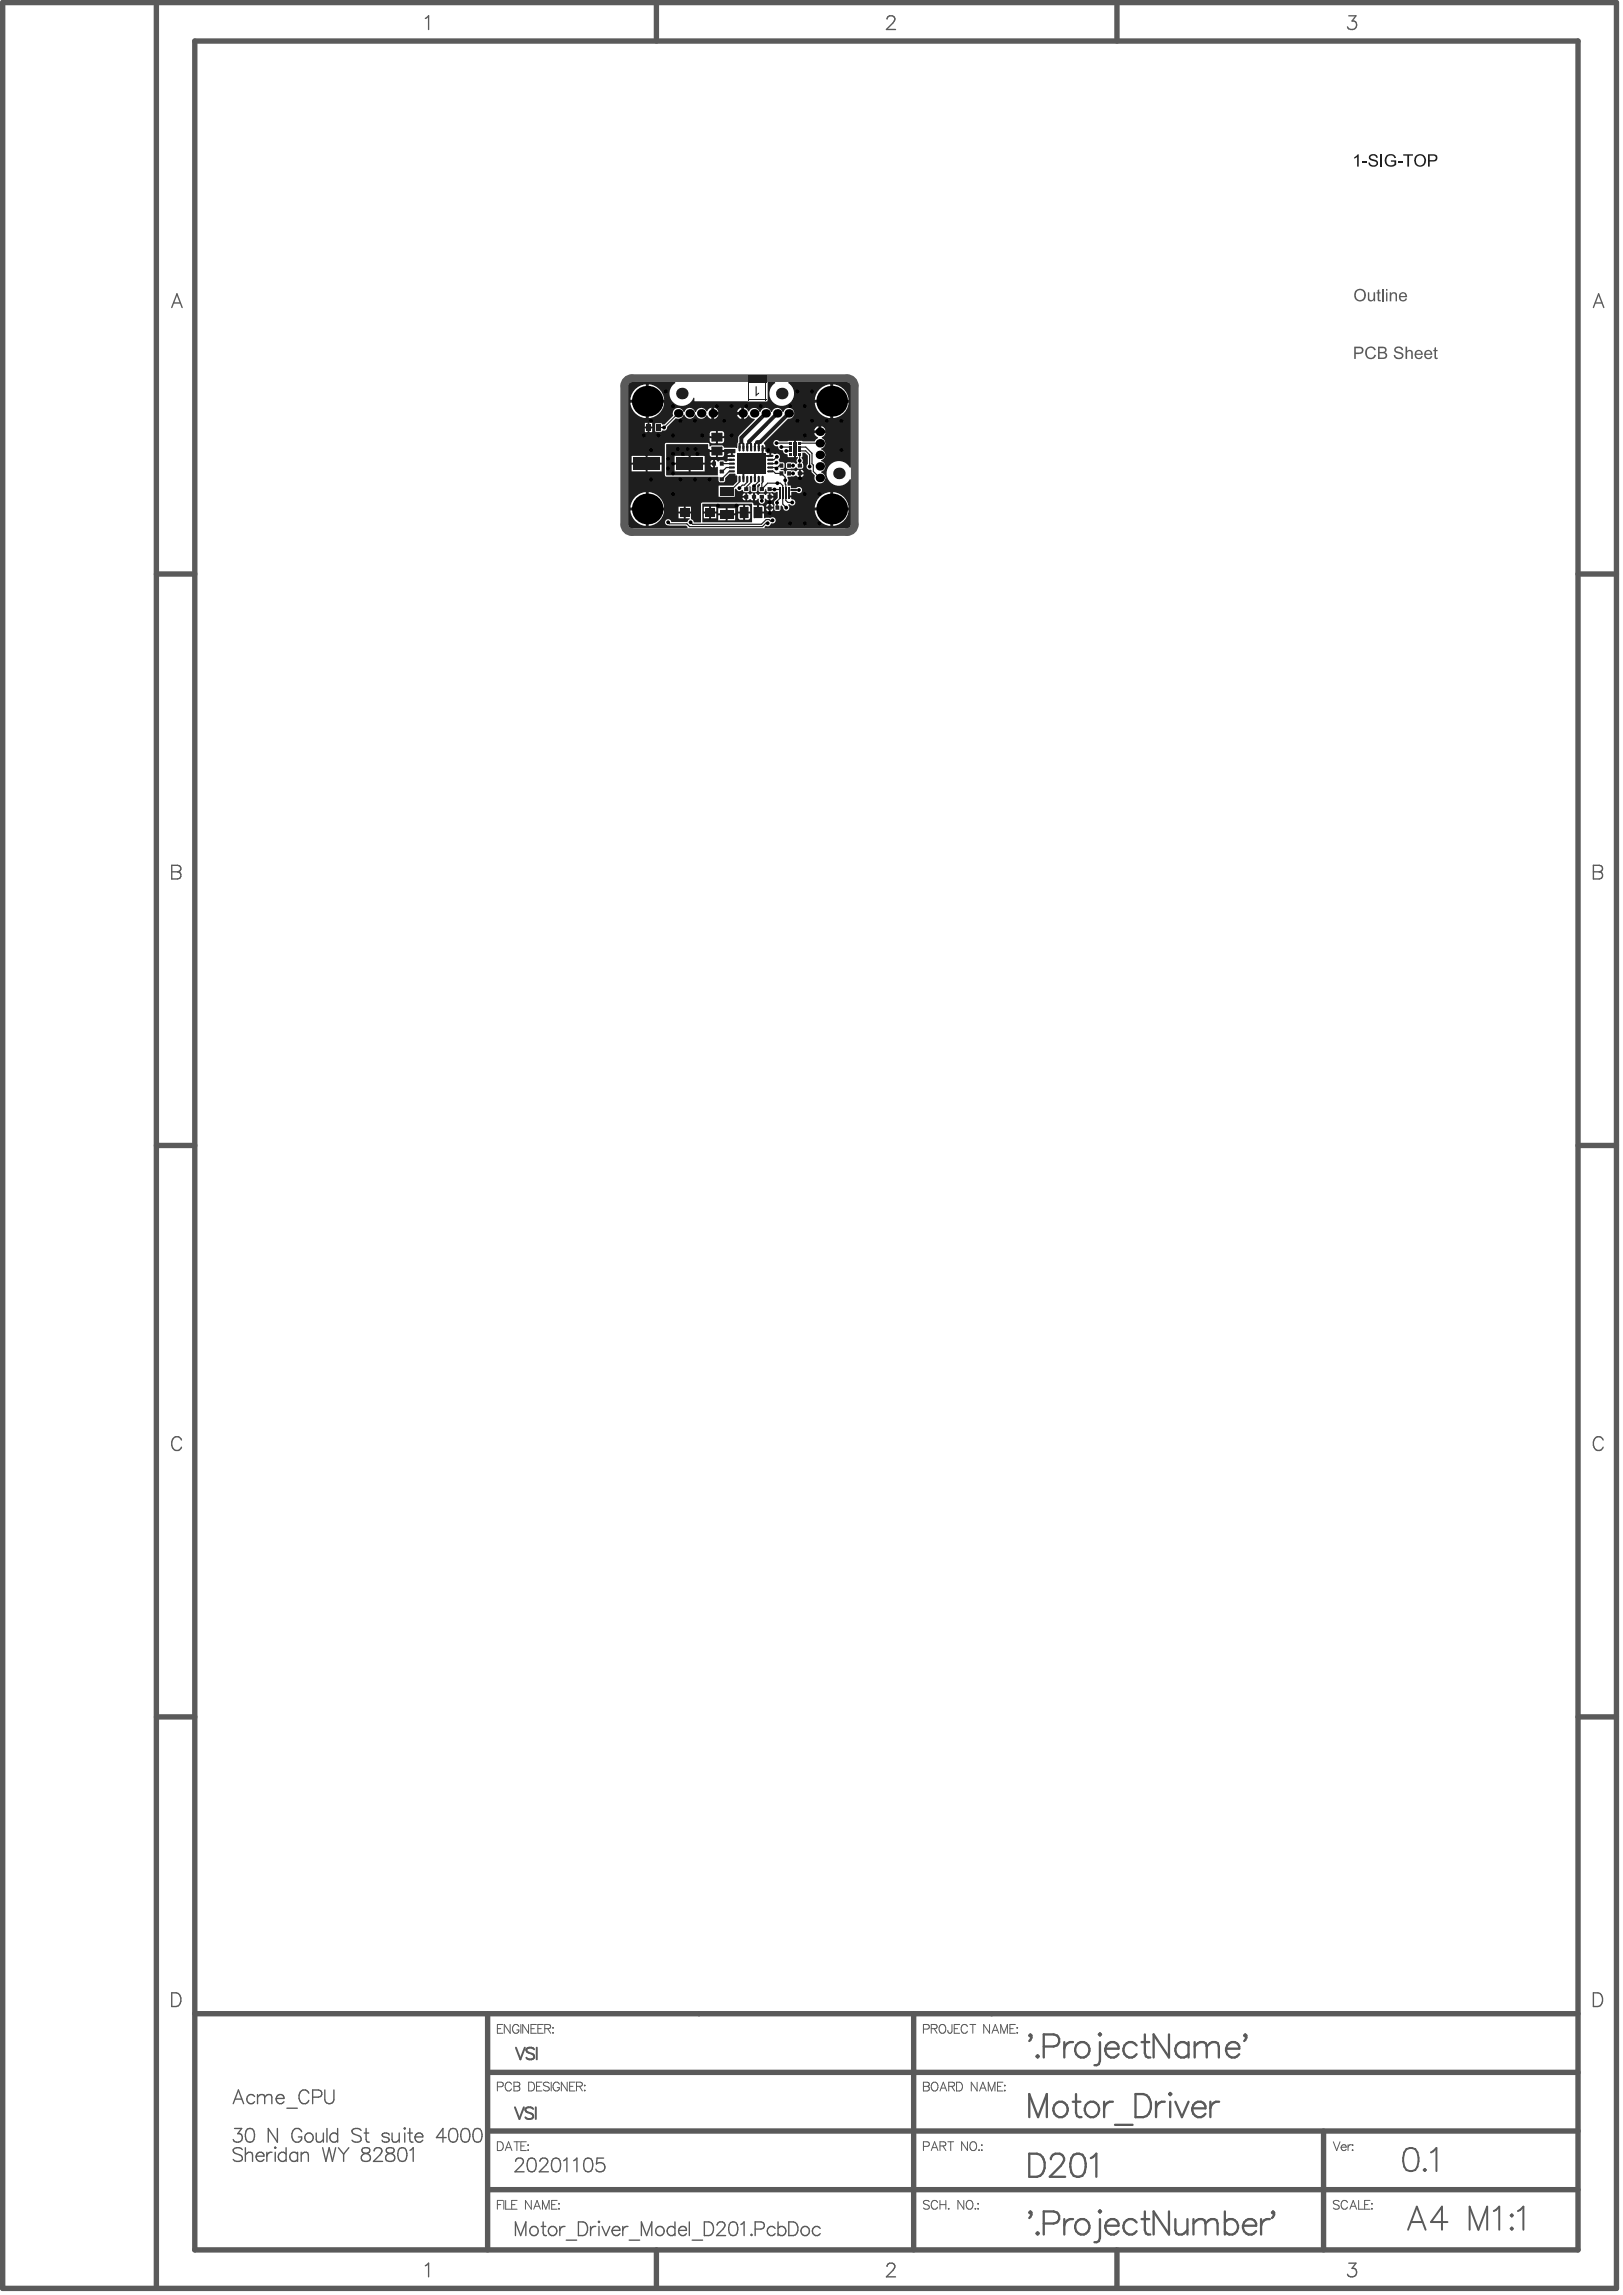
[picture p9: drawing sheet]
<svg xmlns="http://www.w3.org/2000/svg" width="351mm" height="496mm" viewBox="0 0 351 496" stroke-linecap="round" stroke-linejoin="round" font-family="sans-serif">
<path d="M135 83.4v30M136.7 81.8h46.5M184.9 83.4v30M136.7 115.1h46.5" fill="none" stroke="#5a5a5a" stroke-width="1.7"/>
<g fill="#5a5a5a">
<path d="M295.8 63.2h.3v1.2a.48 .48 0 0 0 .6 .5 .48 .48 0 0 0 .4-.6v-1.1h.3v2h-.3v-.3l-.1 .1a.67 .67 0 0 1-.8 .2 .67 .67 0 0 1-.4-.8z"/>
<path d="M298 62.8l.3-.3v.7h.3v.3h-.3v1.3l.3 .1 .1 .3h-.3a.39 .39 0 0 1-.4-.2 .39 .39 0 0 1 0-.4v-1.1h-.3v-.3h.3z"/>
<path d="M293.2 62.8l.6-.3h.6l.4 .1 .4 .4 .2 1-.5 1-.9 .2-.9-.5-.2-.4v-.7zM293.5 63l-.3 1 .2 .5 .3 .3 .3 .1 .5-.1 .4-.3 .1-.6a.94 .94 0 0 0-.4-1 .94 .94 0 0 0-1.1 .1z"/>
</g>
<path d="M299.1 62.5v2.7" fill="none" stroke="#5a5a5a" stroke-width=".34"/>
<g fill="#5a5a5a">
<path d="M300.6 63.2h.3v.3l.5-.3 .6 .2 .1 1.8h-.3l-.1-1.5a.48 .48 0 0 0-.5-.2 .48 .48 0 0 0-.3 .6v1.1h-.3z"/>
<path d="M299.8 62.5h.3v.4h-.3zM299.8 63.2h.3v2h-.3z"/>
<path d="M302.8 63.4l.5-.2 .5 .1 .4 .3 .1 .5v.2h-1.4a.54 .54 0 0 0 .4 .6 .54 .54 0 0 0 .6-.4l.4 .1-.1 .1a.95 .95 0 0 1-1.3 .3 .95 .95 0 0 1-.2-1.4zM303.1 63.6l-.2 .4h1a.53 .53 0 0 0-.2-.5 .53 .53 0 0 0-.6 .1z"/>
</g>
<path d="M136.7 81.8a1.66 1.66 0 0 0-1.7 1.6M183.2 81.8a1.66 1.66 0 0 1 1.7 1.6M135 113.4a1.66 1.66 0 0 0 1.7 1.7M184.9 113.4a1.66 1.66 0 0 1-1.7 1.7" fill="none" stroke="#5a5a5a" stroke-width="1.7"/>
<g fill="none" stroke="#5a5a5a" stroke-width="1.2">
<path d="M.6 .6h349v494.3h-349zM33.8 .6v494.3M42.1 8.9h299.2v477.7h-299.2zM142 .6v8.3M241.6 .6v8.3M33.8 124.1h8.3M341.3 124.1h8.3M33.8 247.7h8.3M341.3 247.7h8.3M33.8 371.3h8.3M341.3 371.3h8.3M42.1 435.5h299.2"/>
<path d="M105.5 435.5v51.1M197.6 435.5v51.1M105.5 448.2h235.8M105.5 473.6h235.8M105.5 460.9h235.8M286.3 460.9v25.7M142 486.6v8.3M241.6 486.6v8.3"/>
</g>
<g fill="none" stroke="#5a5a5a" stroke-width=".3">
<path d="M92 4l.7-.6v3M191.8 4.1l.3-.5 .9-.2a.72 .72 0 0 1 .4 1.1l-1.7 1.9h2M291.7 3.4h1.6l-.9 1.1a.95 .95 0 0 1 1 1.1 .95 .95 0 0 1-1.3 .8l-.4-.2-.3-.4M37.1 66.5l1.2-2.9 1.1 2.9M37.6 65.5h1.4M344.6 66.5l1.1-2.9 1.2 2.9M345 65.5h1.4M37.1 187.1l1.7 .2a.68 .68 0 0 1 0 1.1l-.4 .2a.78 .78 0 0 1 .7 .7 .78 .78 0 0 1-.7 .8h-1.3zM37.1 188.6h1.3M344.6 187.1l1.7 .2a.68 .68 0 0 1 0 1.1l-.4 .2a.78 .78 0 0 1 .7 .7 .78 .78 0 0 1-.7 .8h-1.3zM344.6 188.6h1.3M39.3 311.4a1.09 1.09 0 0 0-1.3-.7 1.09 1.09 0 0 0-.9 1.2 1.29 1.29 0 0 0 .3 1.4 1.29 1.29 0 0 0 1.4 .3l.5-.6"/>
<path d="M346.7 311.4a1.09 1.09 0 0 0-1.2-.7 1.09 1.09 0 0 0-.9 1.2 1.29 1.29 0 0 0 .3 1.4 1.29 1.29 0 0 0 1.4 .3l.4-.6M37.1 431h1a1.58 1.58 0 0 1 1.1 1.5 1.58 1.58 0 0 1-1.1 1.5h-1zM344.6 431h1a1.58 1.58 0 0 1 1 1.5 1.58 1.58 0 0 1-1 1.5h-1zM92 490l.7-.5v2.9M191.8 490.2l.3-.6 .9-.1a.72 .72 0 0 1 .4 1.1l-1.7 1.8h2M291.7 489.5h1.6l-.9 1.1a.95 .95 0 0 1 1 1.1 .95 .95 0 0 1-1.3 .7l-.4-.1-.3-.4"/>
</g>
<g fill="none" stroke="#5a5a5a" stroke-width=".22">
<path d="M107.6 438.8h.7M108.8 437.9h-1.2v1.9h1.2M110.3 437.9v1.9l-1.2-1.9v1.9M112.2 438.3a.7 .7 0 0 0-.8-.5 .7 .7 0 0 0-.5 .8v.4a.68 .68 0 0 0 .6 .8 .68 .68 0 0 0 .7-.8h-.4M112.6 437.9v1.9M114.3 437.9v1.9l-1.3-1.9v1.9M114.8 438.8h.8M116 437.9h-1.2v1.9h1.2M116.3 438.8h.8M117.5 437.9h-1.2v1.9h1.2M117.8 438.8l1.1-.1 .2-.3-.1-.4-.4-.1h-.8v1.9M118.5 438.8l.6 1"/>
<path d="M119.5 438.6h.2zM119.6 439.6v.2zM199.7 438.8h.8a.5 .5 0 0 0 .5-.5 .5 .5 0 0 0-.5-.4h-.8v1.9M201.4 438.8l1.1-.1 .2-.3-.1-.4-.4-.1h-.8v1.9M202 438.8l.7 1M203.5 437.9a.91 .91 0 0 1 1 .4 .91 .91 0 0 1-.1 1.2 .7 .7 0 0 1-.8 .2 .7 .7 0 0 1-.5-.7l.1-.7zM205.9 437.9l-.1 1.7-.3 .2-.3-.1-.2-.6M206.4 438.8h.7M207.6 437.9h-1.2v1.9h1.2M209.2 438.3a.7 .7 0 0 0-.8-.5 .7 .7 0 0 0-.5 .8v.4a.7 .7 0 0 0 .5 .8 .7 .7 0 0 0 .8-.5M209.8 437.9h1.2M210.4 437.9v1.9"/>
<path d="M214 437.9v1.9l-1.3-1.9v1.9M214.5 439.8l.8-1.9 .7 1.9M214.8 439.1h.9M216.4 439.8v-1.9l.8 1.9 .7-1.9v1.9M218.4 438.8h.7M219.6 437.9h-1.2v1.9h1.2M220 438.5v.2zM220 439.6v.2zM199.7 450.3h.8l.4 .2 .1 .4-.5 .3a.5 .5 0 0 1 .5 .5 .5 .5 0 0 1-.5 .5h-.8zM199.7 451.2h.8M201.6 450.6a.7 .7 0 0 1 .8-.2 .7 .7 0 0 1 .5 .7v.4a.72 .72 0 0 1-.8 .8 .72 .72 0 0 1-.7-.8zM203.3 452.2l.7-1.9 .7 1.9"/>
<path d="M203.6 451.6h.9M205.2 451.2h1.1l.2-.3-.1-.4-.4-.2h-.8v1.9M205.8 451.2l.7 1M206.9 450.3h.6a1.02 1.02 0 0 1 .7 1 1.02 1.02 0 0 1-.7 .9h-.6zM211.3 450.3v1.9l-1.2-1.9v1.9M211.9 452.2l.7-1.9 .7 1.9M212.1 451.6h.9M213.7 452.2v-1.9l.8 1.9 .7-1.9v1.9M215.7 451.2h.8M216.9 450.3h-1.2v1.9h1.2M217.3 451v.2zM217.3 452.1v.1z"/>
<path d="M107.6 463.2h.6a1.02 1.02 0 0 1 .7 1 1.02 1.02 0 0 1-.7 .9h-.6zM109.3 465.1l.7-1.9 .7 1.9M109.5 464.5h.9M111.2 463.2h1.2M111.8 463.2v1.9M112.6 464.1h.8M113.8 463.2h-1.2v1.9h1.2M114.1 463.9h.2zM114.1 465h.2zM201 476.2a.71 .71 0 0 0-.7-.3 .71 .71 0 0 0-.6 .5l.2 .2 .9 .4 .2 .5a.83 .83 0 0 1-1.3 0M202.8 476.4a.7 .7 0 0 0-.8-.5 .7 .7 0 0 0-.6 .7v.5a.7 .7 0 0 0 .6 .7 .7 .7 0 0 0 .8-.4M203.3 475.9v1.9"/>
<path d="M203.3 476.8h1.3M204.6 475.9v1.9M205.2 477.6v.2zM208.4 475.9v1.9l-1.2-1.9v1.9M209.3 476a.91 .91 0 0 1 1.1 .4 .91 .91 0 0 1-.2 1.1 .7 .7 0 0 1-.8 .3 .7 .7 0 0 1-.4-.7l.1-.7zM210.9 477.6v.2zM211.5 476.5v.2zM211.5 477.6v.2zM288.4 463.2l.7 1.9 .7-1.9M289.6 476.2a.71 .71 0 0 0-.7-.3 .71 .71 0 0 0-.5 .5l.1 .2 1 .4 .1 .5a.83 .83 0 0 1-1.2 0M290.1 464.4a.6 .6 0 0 0 .3 .7 .6 .6 0 0 0 .7-.3M290.3 463.9h.7l.1 .5h-1z"/>
<path d="M291.4 476.4a.7 .7 0 0 0-.8-.5 .7 .7 0 0 0-.5 .7v.5a.7 .7 0 0 0 .5 .7 .7 .7 0 0 0 .8-.4M291.5 463.9v1.2M291.9 477.8l.8-1.9 .7 1.9M292.2 477.2h.9M292.3 463.9a.61 .61 0 0 0-.8 .5M292.4 463.9h.2zM292.4 465h.2zM293.8 475.9v1.9h1.1M295.1 476.8h.8M296.3 475.9h-1.2v1.9h1.2M296.6 476.6h.2zM296.7 477.6v.2z"/>
</g>
<g fill="none" stroke="#5a5a5a" stroke-width=".5">
<path d="M237.9 439.8l.2 .2-.2 .2-.2-.2zM247.6 440v4l.2 .8 .5 .2h.5M252.8 440v5l-3.3-5v5M222.6 457.9v-5l1.9 5 1.9-5v5M222.8 440.5l-.2-.3 .2-.2a.92 .92 0 0 1-.2 1.4M224.4 444.5l.2 .3-.2 .2-.2-.2zM225.7 442.6h2.2a1.31 1.31 0 0 0 1.2-1.3 1.31 1.31 0 0 0-1.2-1.3h-2.2v5M230.2 441.7v3.3M232 454.6h1.7M232.1 441.7a1.6 1.6 0 0 0-1.9 1.4M232.7 452.9v4l.3 .8 .4 .2h.5M233.2 441.9a1.67 1.67 0 0 1 2.4 .9 1.67 1.67 0 0 1-1.2 2.2 1.69 1.69 0 0 1-1.8-1.1 1.69 1.69 0 0 1 .6-2z"/>
<path d="M235.3 454.8a1.67 1.67 0 0 1 2.4 .9 1.67 1.67 0 0 1-1.2 2.2 1.69 1.69 0 0 1-1.8-1.1 1.69 1.69 0 0 1 .6-2zM237.9 441.7v4l-.2 .7-.5 .3h-.5M238.8 454.6v3.3M239.1 443.1a1.57 1.57 0 0 0 .9 1.8 1.57 1.57 0 0 0 1.9-.6M239.8 441.9a1.32 1.32 0 0 1 1.4-.1 1.32 1.32 0 0 1 .7 1.3h-2.8l.2-.7zM240.7 454.6a1.6 1.6 0 0 0-1.9 1.4M241.1 459.6h3.8M245.6 452.9h1.6a2.37 2.37 0 0 1 1.7 3.1 2.09 2.09 0 0 1-1.7 1.9h-1.6zM245.8 442.4a1.65 1.65 0 0 0-2.8 .4 1.65 1.65 0 0 0 1.9 2.2l.9-.7M246.9 441.7h1.7M250 454.6v3.3M251.9 454.6a1.6 1.6 0 0 0-1.9 1.4"/>
<path d="M253.1 452.7l.2 .2-.2 .2-.3-.2zM253.1 454.6v3.3M254.2 454.6l1.4 3.3 1.4-3.3M257 442.4a1.65 1.65 0 0 0-2.8 .4 1.65 1.65 0 0 0 1.9 2.2l.9-.7M257 441.7v3.3M257.9 456a1.57 1.57 0 0 0 .9 1.8 1.57 1.57 0 0 0 1.9-.6M258.4 442.6l.7-.7 .5-.2h.7l.5 .2 .2 .7M258.4 441.7v3.3M258.6 454.8a1.32 1.32 0 0 1 1.4-.1 1.32 1.32 0 0 1 .7 1.3h-2.8l.2-.7zM261 442.6l.7-.7 .5-.2h.7l.5 .2 .2 .7v2.4M261 442.6v2.4M261.8 454.6v3.3"/>
<path d="M263.7 454.6a1.6 1.6 0 0 0-1.9 1.4M265.2 443.1a1.57 1.57 0 0 0 .9 1.8 1.57 1.57 0 0 0 1.9-.6M265.9 441.9a1.32 1.32 0 0 1 1.4-.1 1.32 1.32 0 0 1 .7 1.3h-2.8l.2-.7zM269.3 440.5l-.2-.3 .2-.2a.92 .92 0 0 1-.2 1.4M222.6 465.8h1.7a2.37 2.37 0 0 1 1.6 3.1 2.09 2.09 0 0 1-1.6 1.9h-1.7zM227.3 467a1.24 1.24 0 0 1 .9-1.2h1a1.22 1.22 0 0 1 .7 1.9l-.5 .7-2.4 2.4h3.4M232.2 466a1.62 1.62 0 0 1 2.4 .8 4.1 4.1 0 0 1-.5 3.8 1.62 1.62 0 0 1-2.4-.8 4.1 4.1 0 0 1 .5-3.8zM235.9 466.8l.5-.3 .7-.7v5"/>
<circle cx="229.4" cy="456.2" r="1.65"/>
</g>
<g fill="#5a5a5a">
<path d="M295.8 75.1l.6-.2 .7 .2 .5 .6-.4 .1a.86 .86 0 0 0-1.2-.5 .86 .86 0 0 0-.4 1.2 .81 .81 0 0 0 .7 .9 .81 .81 0 0 0 .9-.7l.4 .1-.6 .8-.7 .1-.7-.3-.3-.5-.1-.9 .3-.6z"/>
<path d="M301.7 75.2l.6-.3 .5 .1a.81 .81 0 0 1 .7 .7h-.4a.59 .59 0 0 0-.7-.5 .59 .59 0 0 0-.5 .7l1.1 .3a.81 .81 0 0 1 .4 1.1 .81 .81 0 0 1-1.1 .4l-.6-.2-.3-.7 .3-.1 .2 .4 .3 .2h.6a.46 .46 0 0 0 .4-.5 .46 .46 0 0 0-.6-.3l-.7-.3a.64 .64 0 0 1-.2-1z"/>
<path d="M304 75h.3v.9l.2-.2h.5a.59 .59 0 0 1 .5 .7v1.2h-.3v-1.2a.46 .46 0 0 0-.5-.4 .46 .46 0 0 0-.4 .6v1h-.3z"/>
<path d="M310.2 75.2l.4-.1v.6h.3v.2h-.3v1.4h.3l.1 .3-.4 .1-.3-.2-.1-1.6h-.2v-.2h.2z"/>
<path d="M292.9 75l1.6 .1a.82 .82 0 0 1 .3 1 .82 .82 0 0 1-.9 .5h-.7v1h-.3zM293.2 75.3v.9h.7a.49 .49 0 0 0 .6-.4 .49 .49 0 0 0-.6-.5z"/>
<path d="M298 75h1a.68 .68 0 0 1 .8 .4 .68 .68 0 0 1-.3 .8h.1a.74 .74 0 0 1 .4 1 .74 .74 0 0 1-1 .4h-1zM298.4 75.3v.8h.7a.41 .41 0 0 0 .4-.6 .41 .41 0 0 0-.6-.2zM298.4 76.4v.9h1l.2-.3a.49 .49 0 0 0-.6-.6z"/>
<path d="M306.3 75.8l.5-.2 .5 .2 .3 .4 .1 .5h-1.4a.56 .56 0 0 0 .4 .7 .56 .56 0 0 0 .7-.4l.3 .1a.94 .94 0 0 1-1.4 .4 .94 .94 0 0 1-.2-1.3zM306.6 76l-.3 .5h1.1a.54 .54 0 0 0-.8-.5z"/>
<path d="M308.4 75.8l.5-.2 .4 .2 .4 .4 .1 .5h-1.5a.56 .56 0 0 0 .5 .7 .56 .56 0 0 0 .6-.4l.3 .1a.94 .94 0 0 1-1.3 .4 .94 .94 0 0 1-.3-1.3zM308.6 76l-.2 .5h1a.54 .54 0 0 0-.8-.5z"/>
</g>
<g fill="none" stroke="#5a5a5a" stroke-width=".22">
<path d="M107.6 451.3h.8a.5 .5 0 0 0 .5-.5 .5 .5 0 0 0-.5-.5h-.8v1.9M110.6 450.8a.7 .7 0 0 0-.8-.5 .7 .7 0 0 0-.5 .7v.5a.7 .7 0 0 0 .5 .7 .7 .7 0 0 0 .8-.4M111.2 450.3h.8l.3 .2v.5l-.3 .2a.5 .5 0 0 1 .4 .5 .5 .5 0 0 1-.4 .5h-.8zM111.2 451.2h.8M114.3 450.3h.7a1.02 1.02 0 0 1 .6 1 1.02 1.02 0 0 1-.6 .9h-.7zM116 451.2h.8M117.2 450.3h-1.2v1.9h1.2M118.8 450.6a.71 .71 0 0 0-.7-.3 .71 .71 0 0 0-.6 .5l.2 .2 .9 .4 .2 .6a.83 .83 0 0 1-1.3 0M119.2 450.3v1.9M121 450.8a.7 .7 0 0 0-.8-.5 .7 .7 0 0 0-.6 .7v.5a.68 .68 0 0 0 .7 .7 .68 .68 0 0 0 .7-.7h-.5M122.7 450.3v1.9l-1.3-1.9v1.9M123.2 451.2h.7"/>
<path d="M124.4 450.3h-1.2v1.9h1.2M124.7 451.2l1.1-.1 .2-.2-.1-.4-.4-.2h-.8v1.9M125.3 451.2l.7 1M126.5 451v.1zM126.5 452v.2zM107.6 476.8h.7M108.8 475.9h-1.2v1.9M109 475.9v1.9M109.4 475.9v1.9h1.1M110.7 476.8h.7M111.8 475.9h-1.1v1.9h1.1M114.9 475.9v1.9l-1.3-1.9v1.9"/>
<path d="M115.4 477.8l.8-1.9 .7 1.9M115.7 477.2h.9M117.3 477.8v-1.9l.7 1.9 .8-1.9v1.9M119.3 476.8h.7M120.5 475.9h-1.2v1.9h1.2M120.9 476.5v.2zM120.9 477.6v.2zM199.7 464.2h.8a.5 .5 0 0 0 .5-.5 .5 .5 0 0 0-.5-.5h-.8v1.9M201.4 465.1l.7-1.9 .8 1.9M201.7 464.5h.9M203.3 464.1l1.1-.1 .2-.2-.1-.4-.4-.2h-.8v1.9M203.9 464.1l.7 1"/>
<path d="M205 463.2h1.3M205.6 463.2v1.9M209.2 463.2v1.9l-1.2-1.9v1.9M210.1 463.3a.91 .91 0 0 1 1.1 .4 .91 .91 0 0 1-.2 1.1 .7 .7 0 0 1-.8 .3 .7 .7 0 0 1-.4-.7v-.5zM211.7 464.9v.2zM212.3 463.9v.1zM212.3 464.9v.2z"/>
</g>
<g fill="none" stroke="#5a5a5a" stroke-width=".3">
<path d="M50.4 455l1.2-3 1.1 3M50.9 454h1.4M55.1 453.4a.94 .94 0 0 0-1.4-.1 .94 .94 0 0 0 0 1.4 .94 .94 0 0 0 1.4-.1M55.7 453.6l.7-.6 .7 .1 .1 .5M55.7 453v2M57.2 453.6l.8-.6 .7 .1 .1 .5v1.4M57.2 453.6v1.4M59.7 453.9a.93 .93 0 0 0 .6 1 .93 .93 0 0 0 1.1-.3M60.1 453.1a.78 .78 0 0 1 .9 0 .78 .78 0 0 1 .4 .8h-1.7zM62 456h2.3M66.8 452.7a1.09 1.09 0 0 0-1.3-.7 1.09 1.09 0 0 0-.8 1.1 1.29 1.29 0 0 0 .3 1.5 1.29 1.29 0 0 0 1.4 .2l.4-.5M67.6 453.6h1.3a.78 .78 0 0 0 .7-.8 .78 .78 0 0 0-.7-.8h-1.3v3"/>
<path d="M70.2 452v2.1a.99 .99 0 0 0 1 .9 .99 .99 0 0 0 1-.9v-2.1M50.7 460.3h1.6l-.9 1.2a.95 .95 0 0 1 1 1.1 .95 .95 0 0 1-1.3 .7l-.4-.1-.3-.5M52.4 464.9a1.3 1.3 0 0 0-2 0 .75 .75 0 0 0 .6 .9l.8 .3a.72 .72 0 0 1 .6 .5 .72 .72 0 0 1-.3 .7 1.36 1.36 0 0 1-1.7-.3M53.1 464.5v3M53.1 466.1l.7-.6 .7 .1 .1 1.9M53.5 460.5a.96 .96 0 0 1 1.4 .4 2.45 2.45 0 0 1-.3 2.3 .96 .96 0 0 1-1.4-.5 2.45 2.45 0 0 1 .3-2.2zM55.4 466.3a.93 .93 0 0 0 .5 1.1 .93 .93 0 0 0 1.2-.4M55.8 465.6a.78 .78 0 0 1 .9 0 .78 .78 0 0 1 .4 .7h-1.7zM57.7 465.5v2M58.8 465.5a.95 .95 0 0 0-1.1 .8M59.5 464.4l.2 .1-.2 .1-.1-.1zM59.5 465.5v2"/>
<path d="M60 460.3v3l-2-3v3M61.9 465.9a.94 .94 0 0 0-1.4-.1 .94 .94 0 0 0 0 1.4 .94 .94 0 0 0 1.4-.2M61.9 464.5v3M64.4 465.9a.94 .94 0 0 0-1.4-.1 .94 .94 0 0 0 0 1.4 .94 .94 0 0 0 1.4-.2M64.4 465.5v2M65.1 466.1l.7-.6 .7 .1 .2 1.9M65.1 465.5v2M65.2 461a1.09 1.09 0 0 0-1.2-.7 1.09 1.09 0 0 0-.9 1.2 1.29 1.29 0 0 0 .3 1.4 1.29 1.29 0 0 0 1.4 .3l.4-.6v-.4h-.7M68.4 461.3l.1 1.9 .7 .1 .7-.6M69.8 464.5l.7 3 .7-3 .7 3 .7-3M69.9 461.3v2M70.7 460.3v3"/>
<path d="M73 461.8a.94 .94 0 0 0-1.4-.2 .94 .94 0 0 0 0 1.4 .94 .94 0 0 0 1.4-.1M73 460.3v3M73.2 464.5l1.1 1.4M74.3 465.9v1.6M75.4 464.5l-1.1 1.4M78.1 460.8a1.3 1.3 0 0 0-2 0 .76 .76 0 0 0 .6 .8l.8 .3a.72 .72 0 0 1 .6 .5 .72 .72 0 0 1-.3 .8 1.36 1.36 0 0 1-1.7-.3M78.4 464.6a.6 .6 0 0 0 .3 1 1.22 1.22 0 0 1 1.4 1.3 1.03 1.03 0 0 1-1.1 .6 1.03 1.03 0 0 1-.9-1 1.36 1.36 0 0 1 1.4-.9 .6 .6 0 0 0 .3-1l-.4-.1zM78.8 461.3h.9M79.2 460.3v2.4l.1 .5 .6 .1M80.9 465.2l.3-.6 .8-.1a.72 .72 0 0 1 .5 1.1l-1.7 1.9h1.9M83.7 464.6a.6 .6 0 0 0 .3 1 1.22 1.22 0 0 1 1.4 1.3 1.03 1.03 0 0 1-1.2 .6 1.03 1.03 0 0 1-.8-1 1.36 1.36 0 0 1 1.4-.9 .6 .6 0 0 0 .3-1l-.4-.1zM84.2 461.8a.89 .89 0 0 0-1.6 0l.5 .4 .9 .3 .2 .4a.89 .89 0 0 1-1.6 0"/>
<path d="M84.8 461.3l.1 1.9 .7 .1 .7-.6M86.3 461.3v2M86.5 464.6a.96 .96 0 0 1 1.4 .5 2.45 2.45 0 0 1-.3 2.2 .96 .96 0 0 1-1.4-.4 2.45 2.45 0 0 1 .3-2.3zM87.5 460.2l.2 .1-.2 .2-.1-.2zM87.5 461.3v2M88.2 461.3h1M88.6 460.3v2.4l.2 .5 .5 .1M88.7 465.1l.7-.6v3M89.7 462.2a.93 .93 0 0 0 .6 1 .93 .93 0 0 0 1.1-.3M90.2 461.5a.78 .78 0 0 1 .8-.1 .78 .78 0 0 1 .4 .8h-1.7zM96.5 462.3h-2.1l1.4-2v3M97.4 460.5a.96 .96 0 0 1 1.4 .4 2.45 2.45 0 0 1-.2 2.3 .96 .96 0 0 1-1.4-.5 2.45 2.45 0 0 1 .2-2.2z"/>
<path d="M100.1 460.5a.96 .96 0 0 1 1.4 .4 2.45 2.45 0 0 1-.3 2.3 .96 .96 0 0 1-1.4-.5 2.45 2.45 0 0 1 .3-2.2zM102.7 460.5a.96 .96 0 0 1 1.4 .4 2.45 2.45 0 0 1-.3 2.3 .96 .96 0 0 1-1.4-.5 2.45 2.45 0 0 1 .3-2.2zM111.5 467.5l.3-.6 .8-.1a.72 .72 0 0 1 .5 1.1l-1.7 1.8h1.9M114.4 466.9a.96 .96 0 0 1 1.4 .4 2.45 2.45 0 0 1-.2 2.3 .96 .96 0 0 1-1.5-.5 2.45 2.45 0 0 1 .3-2.2zM116.8 467.5l.3-.6 .8-.1a.72 .72 0 0 1 .4 1.1l-1.7 1.8h2M119.7 466.9a.96 .96 0 0 1 1.4 .4 2.45 2.45 0 0 1-.3 2.3 .96 .96 0 0 1-1.4-.5 2.45 2.45 0 0 1 .3-2.2zM121.9 467.3l.7-.5v2.9M124.1 467.3l.7-.5v2.9M126.7 466.9a.96 .96 0 0 1 1.4 .4 2.45 2.45 0 0 1-.3 2.3 .96 .96 0 0 1-1.4-.5 2.45 2.45 0 0 1 .3-2.2zM130.5 466.8h-1.4l-.1 1.2a1.04 1.04 0 0 1 1.6 0 1.04 1.04 0 0 1-.2 1.6 1.04 1.04 0 0 1-1.5-.5M111.5 483.5v-3l1.1 3 1.1-3v3M117 481.5h1"/>
<path d="M117.5 480.5v2.4l.1 .5 .6 .1M121.1 481.5v2M122.2 481.5a.95 .95 0 0 0-1.1 .9M122.5 484.5h2.2M125.1 480.5h1a1.58 1.58 0 0 1 1 1.5 1.58 1.58 0 0 1-1 1.5h-1zM127.7 481.5v2M128.9 481.5a.95 .95 0 0 0-1.2 .9M129.5 480.4l.2 .1-.2 .2-.1-.2zM129.5 481.5v2M130.2 481.5l.8 2 .9-2M132.4 482.4a.93 .93 0 0 0 .5 1 .93 .93 0 0 0 1.2-.3M132.8 481.7a.78 .78 0 0 1 .9-.1 .78 .78 0 0 1 .4 .8h-1.7z"/>
<path d="M134.7 481.5v2M135.8 481.5a.95 .95 0 0 0-1.1 .9M136.1 484.5h2.2M138.7 483.5v-3l1.1 3 1.2-3v3M146 482a.94 .94 0 0 0-1.4-.2 .94 .94 0 0 0 0 1.4 .94 .94 0 0 0 1.4-.1M146 480.5v3M146.8 482.4a.93 .93 0 0 0 .5 1 .93 .93 0 0 0 1.2-.3M147.2 481.7a.78 .78 0 0 1 .9-.1 .78 .78 0 0 1 .4 .8h-1.7zM149.1 480.5v3M149.7 484.5h2.3M152.3 480.5h1a1.58 1.58 0 0 1 1 1.5 1.58 1.58 0 0 1-1 1.5h-1zM155.1 481.3l.3-.6 .8-.2a.72 .72 0 0 1 .5 1.2l-1.7 1.8h1.9"/>
<path d="M158 480.7a.96 .96 0 0 1 1.4 .4 2.45 2.45 0 0 1-.3 2.3 .96 .96 0 0 1-1.4-.5 2.45 2.45 0 0 1 .3-2.2zM160.2 481.1l.7-.6v3M162.5 483.2l.2 .2-.2 .1-.1-.1zM163.3 482.1h1.3a.78 .78 0 0 0 .7-.8 .78 .78 0 0 0-.7-.8h-1.3v3M167.6 482a.94 .94 0 0 0-1.3-.2 .94 .94 0 0 0 0 1.4 .94 .94 0 0 0 1.3-.1M168.3 482a.94 .94 0 0 1 1.4-.2 .94 .94 0 0 1 0 1.4 .94 .94 0 0 1-1.4-.1M168.3 480.5v3M170.6 480.5h1a1.58 1.58 0 0 1 1 1.5 1.58 1.58 0 0 1-1 1.5h-1zM177.4 482a.94 .94 0 0 0-1.4-.2 .94 .94 0 0 0 0 1.4 .94 .94 0 0 0 1.4-.1"/>
<circle cx="66.8" cy="462.3" r=".98"/>
<circle cx="115.5" cy="482.5" r=".98"/>
<circle cx="119.5" cy="482.5" r=".98"/>
<circle cx="142.7" cy="482.5" r=".98"/>
<circle cx="174.1" cy="482.5" r=".98"/>
</g>
<g fill="none" stroke="#5a5a5a" stroke-width=".42">
<path d="M111.4 455.8l.9 2.5 1-2.5M111.6 442.9l.9 2.5 1-2.5M115.3 456.1a.95 .95 0 0 0-.9-.4 .95 .95 0 0 0-.8 .7l.3 .3 .9 .4a.62 .62 0 0 1 .5 .5 .62 .62 0 0 1-.2 .6 1.16 1.16 0 0 1-1.5-.3M115.5 443.2a.95 .95 0 0 0-.9-.4 .95 .95 0 0 0-.8 .7l.3 .3 .9 .4a.62 .62 0 0 1 .5 .5 .62 .62 0 0 1-.2 .6 1.16 1.16 0 0 1-1.5-.3M115.9 455.8v2.5M116.1 442.9v2.5M304.2 464.8a1.62 1.62 0 0 1 2.4 .7 4.1 4.1 0 0 1-.5 3.8 1.62 1.62 0 0 1-2.4-.7 4.1 4.1 0 0 1 .5-3.8zM308.1 469.1l.3 .2-.3 .3-.2-.3zM309.5 465.5l.4-.2 .8-.7v5M323.1 478.2l.4-.2 .8-.7v4.9M327 478.9l.2 .3-.2 .2-.3-.2zM328.3 478.2l.5-.2 .7-.7v4.9"/>
<path d="M304.5 482.2l1.9-4.9 1.9 4.9M305.2 480.6h2.4M313 480.6h-3.5l2.4-3.3v4.9M317.8 482.2v-4.9l1.9 4.9 1.9-4.9v4.9M327 481.8l.2 .2-.2 .2-.3-.2z"/>
</g>
<g fill="none" stroke="#5a5a5a" stroke-width=".5">
<path d="M222.8 478.8l-.2-.3 .2-.2a.92 .92 0 0 1-.2 1.4M230.2 479.9v3.4M232.1 479.9a1.6 1.6 0 0 0-1.9 1.5M237.9 478l.2 .3-.2 .2-.2-.2zM237.9 479.9v4.1l-.2 .7-.5 .2h-.5M246.9 479.9h1.7M247.6 478.3v4l.2 .7 .5 .3h.5M252.8 478.3v5l-3.3-5v5M254.2 479.9v2.4l.2 .7 .5 .3h.7l.5-.3 .7-.7M256.8 479.9v3.4M258.1 479.9v3.4M264.9 478.3v5"/>
<path d="M272.7 479.9v3.4M274.6 479.9a1.6 1.6 0 0 0-1.9 1.5M275.3 478.8l-.2-.3 .2-.2a.92 .92 0 0 1-.2 1.4M224.4 482.8l.2 .2-.2 .3-.2-.3zM225.7 480.9h2.2a1.31 1.31 0 0 0 1.2-1.3 1.31 1.31 0 0 0-1.2-1.3h-2.2v5M233.2 480.2a1.67 1.67 0 0 1 2.4 .9 1.67 1.67 0 0 1-1.2 2.2 1.69 1.69 0 0 1-1.8-1.1 1.69 1.69 0 0 1 .6-2zM239.1 481.4a1.57 1.57 0 0 0 .9 1.8 1.57 1.57 0 0 0 1.9-.6M239.8 480.2a1.32 1.32 0 0 1 1.4-.1 1.32 1.32 0 0 1 .7 1.3h-2.8l.2-.7zM245.8 480.7a1.65 1.65 0 0 0-2.8 .4 1.65 1.65 0 0 0 1.9 2.2l.9-.7M258.1 480.9l.7-.7 .5-.3h.7l.5 .3 .2 .7M260.7 480.9l.7-.7 .5-.3h.7l.5 .3 .2 .7v2.4M260.7 480.9v2.4"/>
<path d="M264.9 480.7a1.65 1.65 0 0 1 2.9 .4 1.65 1.65 0 0 1-1.9 2.2l-1-.7M268.8 481.4a1.57 1.57 0 0 0 1 1.8 1.57 1.57 0 0 0 1.9-.6M269.5 480.2a1.32 1.32 0 0 1 1.5-.1 1.32 1.32 0 0 1 .7 1.3h-2.9l.3-.7z"/>
</g>
<g fill="#1e1e1e">
<path d="M151.9 108.9h10.8v4.1h-10.8zM161.2 109.3v1.3h1l-.1-1.2zM159.8 109.4l-.2 1.2h1.1v-1.3zM153.8 109.6v1h1.1v-1zM152.2 109.6v1h1.2v-1zM157.4 109.9v1.1h1.6v-1.1zM155.3 109.9v1.1h1.7v-1.1zM153.8 111.1v1h1.1v-1zM152.2 111.1v1h1.2v-1zM161.2 111.1v1.3l.9-.1 .1-1.2zM159.6 111.1l.2 1.2 .9 .1v-1.3zM157.4 111.4v1.1h1.6v-1.1zM155.3 111.4v1.1h1.7v-1.1z"/>
<path d="M144.1 96h9.1v1.1h.3v.2h3.1v-.2h2.5v.8l-.6 .1v.6h-.2v.2h-1l.1 .2-.1 .2h1v.5h-1l-.1 .2h-.4l-.3-.3h-.7l-.6 .2-.6-.3v1.6l.7-.1v1.8h-11.2zM157.4 98.2l-.1 .2h.8v-.4zM155.3 97.8v1.1l1.2-.2 .1-.9zM153.5 97.8l.1 .9 1.2 .2v-1.1zM149.4 98.6v1.5h3v-1.5zM153.8 99.6l-.1 .5h.5v-.6zM145.9 98.6v1.5h3v-1.5zM153.7 100.5l.1 .4 .4 .2v-.6zM149.4 100.5v1.4h3v-1.4zM145.9 100.5v1.4h3v-1.4z"/>
<path d="M136 82.9l.6-.3h9.4l.1 .2a2.67 2.67 0 0 0-.3 4.4 2.67 2.67 0 0 0 4.2-1.2l.2 .1v.7h15.5l.3-.2v-4h1.6l.1 .2a2.67 2.67 0 0 0-.7 4.1 2.67 2.67 0 0 0 4.1 0 2.67 2.67 0 0 0-.6-4.1v-.2h12.7a.81 .81 0 0 1 .8 .8v17.7l-.2 .1a2.67 2.67 0 0 0-4-.9 2.67 2.67 0 0 0 0 4.2 2.67 2.67 0 0 0 4-.9l.2 .1v9.8a.81 .81 0 0 1-.8 .7h-17.8l-.1-.2 .3-.3a.77 .77 0 0 0 1.2-.5 .71 .71 0 0 0 .9-.9 .71 .71 0 0 0-1.2-.3l-1.1 .1-.2-.1v-.9h-1.3v-.3h-.2v-1.5h-.6l-.4-.6h-10.8l-.3 .2v4.1h-1.6a.66 .66 0 0 0-.5-.7l-.1-1.2h-1.1v1h.9v.2l-.3 .2-.2 .4h-3.5a.69 .69 0 0 0-.8-.6 .69 .69 0 0 0-.6 .8 .69 .69 0 0 0 .9 .5l3.7 .1 .3 .3-.1 .2h-12a.81 .81 0 0 1-.8-.8v-30zM180.2 83.1v3.4h3.3a3.6 3.6 0 0 0-3.3-3.4zM177.3 84.2a3.5 3.5 0 0 0-1.1 2.3h3.4v-3.4a3.5 3.5 0 0 0-2.3 1.1zM140.3 83.1v3.4h3.3a3.6 3.6 0 0 0-3.3-3.4zM137.4 84.2a3.5 3.5 0 0 0-1.1 2.3h3.4v-3.4a3.5 3.5 0 0 0-2.3 1.1zM141.7 91.5v1.9h1.4v-.2l.3-.1a.67 .67 0 0 0 .9-.8l1.9-1.8a1.16 1.16 0 0 0 1.6-.8h.2a1.17 1.17 0 0 0 1.2 .9 1.17 1.17 0 0 0 1.1-.9h.2a1.17 1.17 0 0 0 1.1 .9 1.17 1.17 0 0 0 1.1-.8h.3l.3 .5 .5 .3v-2.4l-.5 .3-.3 .5h-.3a1.17 1.17 0 0 0-1.1-.8 1.17 1.17 0 0 0-1.1 .9h-.2a1.17 1.17 0 0 0-1.1-.9 1.17 1.17 0 0 0-1.2 .9h-.2a1.17 1.17 0 0 0-1.5-.8 1.17 1.17 0 0 0-.7 1.6l-1.9 1.9h-.4l-.2-.1v-.2zM159.7 88.5l-.3 .6h.9v-.9zM154.5 88.2v.9h.9a1.26 1.26 0 0 0-.9-.9zM180.2 87.1v3.3a3.6 3.6 0 0 0 3.3-3.3zM176.2 87.1a3.6 3.6 0 0 0 3.4 3.3v-3.3zM140.3 87.1v3.3a3.6 3.6 0 0 0 3.3-3.3zM136.3 87.1a3.6 3.6 0 0 0 3.4 3.3v-3.3zM143.9 95.9v7.1l11.4 .1 .1 .2 .1 .9 .9 .1 .4-.2v-.7l1-1h1.1l.2 .1v.3h.2l.2 .2v1.1l-.9 .9h-3.2v2.4h3.5v-1.6l.2-.1 .2 .1a.67 .67 0 0 0 1.2 .1l.2 .1 .2 .4h1l.2-.2v-1l.3 .2 .1 .9 1 .1 .3-.3-.1-1.1 .5-.4 .2 .1v.4l-.3 .3-.1 .7 .3 .3h.9l.3-.2v-.5l.2 .2 .1 .3 .2 .2h1l.5 .2 .7-.2v1.3l-.4 .4a.68 .68 0 0 0-.2 1.1l-.1 .9 .2 .4 1-.1 .1-.9 .2-.2 .4 .4a.67 .67 0 0 0 .9 .7 .67 .67 0 0 0 .2-1.1v-.2h.3a.67 .67 0 0 0 1.2-.1 .67 .67 0 0 0-.7-1l-.2-.4h-.5v-.4h.5v-.8h1a.73 .73 0 0 0 1.1 .1 .73 .73 0 0 0 0-1.1 .73 .73 0 0 0-1.1 .2h-1.1v-.6h-.7v-.6a.68 .68 0 0 0 0-1l.1-.3h1.1l.5-.3 .8 .3v-1.5l-.7 .3-.6-.2h-1.3l-.2 .2v.5l-.2 .1-.2-.7-.7-.1-.1-.2 .8-.2v-1.1l-.2-.2h-.8l-.2-.4 .1-.3a.68 .68 0 0 0 .1-.9 .68 .68 0 0 0-.9-.2l-.9-.2v.6h-.4v-.6l-.4 .1-.2-.4h-.2l-.1-.5h-.6v-.5h.6l-.3-.9 5.2-5.2a1.17 1.17 0 0 0 1.3-1 1.17 1.17 0 0 0-.9-1.4 1.17 1.17 0 0 0-1.3 .9h-.3a1.18 1.18 0 0 0-1.1-.9 1.18 1.18 0 0 0-1.1 .9h-.3a1.18 1.18 0 0 0-1.1-.9 1.18 1.18 0 0 0-1.1 .9h-.2a1.17 1.17 0 0 0-1.1-.9 1.17 1.17 0 0 0-1.2 .8h-.2l-.3-.5-.6-.3v2.4l.6-.3 .3-.5h.2l.5 .6 .7 .2 .1 .2-3.6 3.6-.2 2.4h-2.9l-.2-.4-.3-.1h-2.1l-.5 .2-.2-.6-.1-.1zM159.4 89.7a1.26 1.26 0 0 0 .9 .9v-.9zM154.5 89.7v.9a1.26 1.26 0 0 0 .9-.9zM140.5 91.5v.7h.5v-.7zM139.5 91.5v.7h.5v-.7zM177.6 92.2v.9h.9a1.26 1.26 0 0 0-.9-.9zM176.4 92.5l-.3 .6h.9v-.9zM140.5 92.7v.8h.5v-.8zM139.5 92.7v.8h.5v-.8zM155.3 93.2v1.1h1.3l-.1-.9zM153.6 93.4l-.1 .9h1.3v-1.1zM172.2 95.4v3.5h.4l-.1 .3a.85 .85 0 0 0-.1 1l-.3 .1a.64 .64 0 0 0-.9-.2l-.8-.1-.3 .1-.1 .9 .2 .4 1.1-.1a.65 .65 0 0 0 .8-.2l.6 .3 .9-.1 .1-.9-.2-.3a.65 .65 0 0 0-.2-1v-.2h.2v-1h.6l.6 .6v1.9a.67 .67 0 0 0-.2 .8 .67 .67 0 0 0 .8 .4l.2 .1 .1 .5 .7 .7a1.18 1.18 0 0 0 .6 1.6 1.18 1.18 0 0 0 1.5-.8 1.18 1.18 0 0 0-.8-1.5v-.2a1.18 1.18 0 0 0 .9-1.1 1.18 1.18 0 0 0-.9-1.2v-.2a1.18 1.18 0 0 0 .9-1.1 1.18 1.18 0 0 0-.9-1.2v-.2a1.17 1.17 0 0 0 .9-1 1.17 1.17 0 0 0-.8-1.2v-.2l.5-.3 .3-.6h-2.4l.3 .6 .5 .3v.2l-.4 .2-.3 .5zM155.3 94.8v1.1l1.2-.2 .1-.9zM153.5 94.8l.1 .9 1.2 .2v-1.1zM167.4 95.4a.68 .68 0 0 0-.1 .8 .68 .68 0 0 0 .8 .3l.2 .2a.67 .67 0 0 0 .9 .6l.2 .2a.67 .67 0 0 0 .7 .7l.3 .2v.5h1.3v-3.5h-3.3a.68 .68 0 0 0-1 0zM140.1 98.6v1.5h3v-1.5zM136.6 98.6v1.5h3v-1.5zM140.1 100.5v1.4h3v-1.4zM136.6 100.5v1.4h3v-1.4zM173.2 101.6v.6h.6l-.1-.4zM173.2 102.6v.5l.6-.3v-.2zM161.6 106.7v1.5l.5-.2 .8 .2v-1.5l-.6 .2zM163.3 106.7v1.5h.3l.3-.4 .3 .2a.68 .68 0 0 0 .6 1 .68 .68 0 0 0 .6-1l.3-.2 .3 .4h.2v-1.5h-.2l-.3 .4-.6-.3h-.8l-.4 .3-.3-.4zM166.7 106.7v.5h.6l-.2-.4zM160.7 106.8l-.1 .4h.6v-.5zM166.7 107.7v.5l.5-.3 .1-.2zM160.6 107.7l.1 .4 .5 .1v-.5zM166.7 109v.6h.5l-.1-.5zM165.8 109.1l-.1 .5h.6v-.6zM180.2 106.4v3.4h3.3a3.6 3.6 0 0 0-3.3-3.4zM177.3 107.5a3.5 3.5 0 0 0-1.1 2.3h3.4v-3.4a3.5 3.5 0 0 0-2.3 1.1zM140.3 106.4v3.4h3.3a3.6 3.6 0 0 0-3.3-3.4zM137.4 107.5a3.5 3.5 0 0 0-1.1 2.3h3.4v-3.4a3.5 3.5 0 0 0-2.3 1.1zM166.7 110v.6h.2l.3-.6zM165.7 110l.1 .5 .5 .1v-.6zM164.1 109.3v1.3h1.1l-.1-1.2zM148.3 109.6v1h1.1v-1zM146.8 109.6v1h1.1v-1zM146.8 111.1v1h1.1v-1zM180.2 110.4v3.3a3.6 3.6 0 0 0 3.3-3.3zM176.2 110.4a3.6 3.6 0 0 0 3.4 3.3v-3.3zM140.3 110.4v3.3a3.6 3.6 0 0 0 3.3-3.3zM136.3 110.4a3.6 3.6 0 0 0 3.4 3.3v-3.3z"/>
</g>
<path d="M156.1 100.3h2.2M156.1 103.6h.1M157.2 106.2h.7M157.8 101.9h.5M158.3 101.1h-1.2l-1 .9M159.9 103.6v.6M161.6 103.6v.7l-.6 .6h-.5l-.6 .7M162.4 103.6v.7l-1 1.1v.4" fill="none" stroke="#1e1e1e" stroke-width=".25"/>
<path d="M160.3 94.7v.9M162 95.5v.1" fill="none" stroke="#1e1e1e" stroke-width=".85"/>
<circle cx="162" cy="95.6" r=".21" fill="#1e1e1e"/>
<path d="M160.3 95.6l.5 .4v.9M160.4 95.6l-.5 .4v.9M161.6 96.9v-.9l.4-.4 .4 .4v.9M163.3 96.9v-.8l.4-.5 .4 .4v.9M164.1 98.6l-3.3 3.3v1.7M164.1 98.6h2.5M164.1 98.6h.1M164.9 98.6h.1M164.9 96.9v1.7M162.4 100.3l.9 .8v2.5" fill="none" stroke="#1e1e1e" stroke-width=".42"/>
<g fill="none" stroke="#1e1e1e" stroke-width=".25">
<path d="M146.7 89.4l-3.1 3.1h-1.2M167.9 95.8h3M168 98.8l-.6 .6h-.8M169 96.7h.1M169 96.7h1.9M170 97.5h.1M170 97.5h.9M170.9 95.8v.1M173 98.4v2.3M173 97.5h1.3l.8 .9v2.5M173 96.7h1.3l1.3 1.3v2.3l.3 .3v1.4l1.4 1.4M173 95.9h4.3"/>
<path d="M177.3 95.9h.1M144.5 113l.3 .3h3.8l.6 .6h15.7l.7-.7h.4M157.8 101.9l-1.7 1.7M159.9 104.2l-2 2M164.1 103.6v.5l-1 1v.7M164.8 107.5v.8M164.9 103.6l-.1 2.2 1.2-1.3h2.8l.5 .5v.9M164.9 105.6h.1M166.5 105.8l2.1 .1M166.6 101.9h.7l.4 .5h1.3l.8 .8 .2 2.7M167.1 112.5l-.4 .2-.3-.3h-.7l-1 1h-14.9l-.4-.4M167.9 100.1l-.2 .2h-1.1"/>
<path d="M168.6 107.4v.4l-.7 .7 .2 .1v.9l-.2 .1 .2 .2M169 100.7h-.4l-.7 .6-.2-.2h-1.1M169.3 107.4v1.6l.7 .8M170 107.4v.8l.4 .5h.9M170.6 105.9l1 .1M170.7 100.7h.8M170.7 102.4h.8M172.2 106h.6"/>
</g>
<path d="M165.6 89.4l-5.3 5.3M168.1 89.4l-6.1 6.1M170.6 89.4l-6.2 6.2h-.7" fill="none" stroke="#1e1e1e" stroke-width=".85"/>
<path d="M161.8 86.5h3.9M161.9 82.6v4M165.6 82.6v4" fill="none" stroke="#1e1e1e" stroke-width=".22"/>
<path d="M161.8 81.1h3.9v1.7h-3.9z" fill-rule="evenodd" fill="#1e1e1e"/>
<g fill="#1e1e1e">
<path d="M163.4 83.6h.3v1.6l.5-.3v.3l-.6 .5h-.2z"/>
<path d="M292.9 34l.7-.6h.3v2.6h-.4v-2l-.6 .3z"/>
<path d="M294.7 34.9h1v.3h-1z"/>
<path d="M296.2 33.6l.4-.2 .5-.1a.87 .87 0 0 1 .9 .8h-.4l-.2-.4-.3-.1a.43 .43 0 0 0-.6 .2 .43 .43 0 0 0 .2 .6l1 .3a.9 .9 0 0 1 0 1.2 .9 .9 0 0 1-1.2 0l-.4-.2-.2-.5 .4-.1 .3 .6h.7a.46 .46 0 0 0 .4-.5 .46 .46 0 0 0-.6-.4l-.8-.2a.66 .66 0 0 1-.1-1z"/>
</g>
<path d="M298.8 33.4v2.6" fill="none" stroke="#1e1e1e" stroke-width=".38"/>
<g fill="#1e1e1e">
<path d="M300 33.5l.5-.2 .7 .1 .5 .3 .2 .4-.3 .1-.2-.4-.4-.2-.6 .1-.4 .3-.2 .8a1.01 1.01 0 0 0 .7 .9 1.01 1.01 0 0 0 1.1-.2v-.5h-.8v-.3h1.2v1l-.6 .3-.7 .1-.9-.4-.2-.4-.1-.7 .1-.6z"/>
<path d="M302.3 34.9h1v.3h-1z"/>
<path d="M303.5 33.4h2.1v.3h-.9v2.3h-.3v-2.3h-.9z"/>
<path d="M306.3 33.6l.5-.2 .6-.1 .8 .5 .2 1-.4 1-1.1 .3-.5-.2-.3-.4-.3-.8 .1-.5zM306.5 33.9l-.3 .6 .1 .6 .2 .4 .5 .3 .5-.1 .4-.3 .1-1.1a.89 .89 0 0 0-.6-.7 .89 .89 0 0 0-.9 .3z"/>
<path d="M308.8 33.4l1.7 .1 .3 .3 .1 .5a.84 .84 0 0 1-1 .6h-.7v1.1h-.4zM309.2 33.7v.9h.7a.51 .51 0 0 0 .6-.4 .51 .51 0 0 0-.6-.5z"/>
</g>
<g fill="#000">
<circle cx="137.3" cy="86.8" r=".46"/>
<circle cx="138.1" cy="88.7" r=".46"/>
<circle cx="138.1" cy="84.9" r=".46"/>
<circle cx="139.2" cy="94.2" r=".42"/>
<circle cx="140" cy="89.4" r=".46"/>
<circle cx="140" cy="84.1" r=".46"/>
<circle cx="140" cy="86.8" r="3.3"/>
<circle cx="140.8" cy="91" r=".42"/>
<circle cx="140.8" cy="97.3" r=".42"/>
<circle cx="141.9" cy="88.7" r=".46"/>
<circle cx="141.9" cy="84.9" r=".46"/>
<circle cx="142.4" cy="94.2" r=".42"/>
<circle cx="142.6" cy="86.8" r=".46"/>
<circle cx="143.6" cy="92.5" r=".42"/>
<circle cx="144" cy="84.7" r=".42"/>
<circle cx="144.5" cy="99.2" r=".42"/>
<circle cx="145.6" cy="98.2" r=".42"/>
<circle cx="145.6" cy="87.8" r=".42"/>
<circle cx="145.6" cy="94.2" r=".42"/>
<circle cx="146.6" cy="97.1" r=".42"/>
<circle cx="146.7" cy="89.4" r=".91"/>
<circle cx="147.1" cy="91" r=".42"/>
<circle cx="147.7" cy="98.2" r=".42"/>
<circle cx="148.7" cy="97.1" r=".42"/>
<circle cx="149.2" cy="89.4" r=".91"/>
<circle cx="150.3" cy="91" r=".42"/>
<circle cx="150.4" cy="97.1" r=".42"/>
<circle cx="150.8" cy="98.2" r=".42"/>
<circle cx="151.7" cy="89.4" r=".91"/>
<circle cx="151.9" cy="94.2" r=".42"/>
<circle cx="154.1" cy="89.4" r=".91"/>
<circle cx="155.1" cy="87.8" r=".42"/>
<circle cx="156.6" cy="91" r=".42"/>
<circle cx="158.2" cy="87.8" r=".42"/>
<circle cx="158.2" cy="94.2" r=".42"/>
<circle cx="160.6" cy="89.4" r=".91"/>
<circle cx="160.8" cy="98.6" r=".5"/>
<circle cx="161.4" cy="87.8" r=".42"/>
<circle cx="162.4" cy="98.6" r=".5"/>
<circle cx="163.1" cy="89.4" r=".91"/>
<circle cx="164.1" cy="98.6" r=".5"/>
<circle cx="164.6" cy="87.8" r=".42"/>
<circle cx="165.6" cy="89.4" r=".91"/>
<circle cx="166.1" cy="97.3" r=".42"/>
<circle cx="167.9" cy="95.8" r=".42"/>
<circle cx="168" cy="98.8" r=".42"/>
<circle cx="168.1" cy="89.4" r=".91"/>
<circle cx="169" cy="96.7" r=".42"/>
<circle cx="170" cy="97.5" r=".42"/>
<circle cx="170.6" cy="89.4" r=".91"/>
<circle cx="170.9" cy="87.8" r=".42"/>
<circle cx="172.5" cy="91" r=".42"/>
<circle cx="172.5" cy="84.7" r=".42"/>
<circle cx="173" cy="99.6" r=".42"/>
<circle cx="174" cy="87.8" r=".42"/>
<circle cx="174" cy="94.2" r=".42"/>
<circle cx="175.6" cy="91" r=".42"/>
<circle cx="175.6" cy="84.7" r=".42"/>
<circle cx="177.2" cy="86.8" r=".46"/>
<circle cx="177.3" cy="98.4" r=".91"/>
<circle cx="177.3" cy="93.4" r=".91"/>
<circle cx="177.3" cy="95.9" r=".91"/>
<circle cx="178" cy="88.7" r=".46"/>
<circle cx="178" cy="84.9" r=".46"/>
<circle cx="178.8" cy="91" r=".42"/>
<circle cx="179.9" cy="89.4" r=".46"/>
<circle cx="179.9" cy="84.1" r=".46"/>
<circle cx="179.9" cy="86.8" r="3.3"/>
<circle cx="181.8" cy="88.7" r=".46"/>
<circle cx="181.8" cy="84.9" r=".46"/>
<circle cx="182" cy="91" r=".42"/>
<circle cx="182" cy="97.3" r=".42"/>
<circle cx="182.5" cy="86.8" r=".46"/>
<circle cx="137.3" cy="110.1" r=".46"/>
<circle cx="138.1" cy="112" r=".46"/>
<circle cx="138.1" cy="108.2" r=".46"/>
<circle cx="140" cy="112.7" r=".46"/>
<circle cx="140" cy="107.4" r=".46"/>
<circle cx="140" cy="110.1" r="3.3"/>
<circle cx="140.8" cy="103.7" r=".42"/>
<circle cx="141.9" cy="112" r=".46"/>
<circle cx="141.9" cy="108.2" r=".46"/>
<circle cx="142.6" cy="110.1" r=".46"/>
<circle cx="144.5" cy="113" r=".42"/>
<circle cx="144.5" cy="101.3" r=".42"/>
<circle cx="145.6" cy="100.3" r=".42"/>
<circle cx="145.6" cy="102.4" r=".42"/>
<circle cx="145.6" cy="106.9" r=".42"/>
<circle cx="147.1" cy="103.7" r=".42"/>
<circle cx="149.4" cy="113" r=".42"/>
<circle cx="150.3" cy="103.7" r=".42"/>
<circle cx="153.5" cy="103.7" r=".42"/>
<circle cx="155.3" cy="109.4" r=".42"/>
<circle cx="159.3" cy="109.4" r=".42"/>
<circle cx="159.9" cy="105.6" r=".42"/>
<circle cx="160.8" cy="100.3" r=".5"/>
<circle cx="160.8" cy="101.9" r=".5"/>
<circle cx="162.4" cy="100.3" r=".5"/>
<circle cx="162.4" cy="101.9" r=".5"/>
<circle cx="163.1" cy="105.1" r=".42"/>
<circle cx="164.1" cy="100.3" r=".5"/>
<circle cx="164.1" cy="101.9" r=".5"/>
<circle cx="164.8" cy="108.3" r=".42"/>
<circle cx="166" cy="113.2" r=".42"/>
<circle cx="166.5" cy="108.6" r=".42"/>
<circle cx="166.5" cy="111" r=".42"/>
<circle cx="167.1" cy="112.5" r=".42"/>
<circle cx="167.5" cy="105.9" r=".42"/>
<circle cx="167.9" cy="100.1" r=".42"/>
<circle cx="167.9" cy="101.3" r=".42"/>
<circle cx="168.1" cy="108.7" r=".42"/>
<circle cx="168.1" cy="104.5" r=".42"/>
<circle cx="169.8" cy="103.9" r=".42"/>
<circle cx="170" cy="109.8" r=".42"/>
<circle cx="170.9" cy="113.2" r=".42"/>
<circle cx="171.3" cy="108.7" r=".42"/>
<circle cx="171.5" cy="102.4" r=".42"/>
<circle cx="171.5" cy="100.7" r=".42"/>
<circle cx="172.8" cy="106" r=".42"/>
<circle cx="173" cy="103.4" r=".42"/>
<circle cx="174" cy="106.9" r=".42"/>
<circle cx="174" cy="113.2" r=".42"/>
<circle cx="175.1" cy="100.9" r=".42"/>
<circle cx="177.2" cy="106.9" r=".42"/>
<circle cx="177.2" cy="113.2" r=".42"/>
<circle cx="177.2" cy="110.1" r=".46"/>
<circle cx="177.3" cy="100.9" r=".91"/>
<circle cx="177.3" cy="103.4" r=".91"/>
<circle cx="178" cy="112" r=".46"/>
<circle cx="178" cy="108.2" r=".46"/>
<circle cx="179.9" cy="112.7" r=".46"/>
<circle cx="179.9" cy="107.4" r=".46"/>
<circle cx="179.9" cy="110.1" r="3.3"/>
<circle cx="181.8" cy="112" r=".46"/>
<circle cx="181.8" cy="108.2" r=".46"/>
<circle cx="182.5" cy="110.1" r=".46"/>
</g>
<g fill="#1e1e1e">
<path d="M154.2 99.8h.5l.1 .2v.6l-.1 .1h-.5l-.2-.1v-.6z" fill-rule="evenodd"/>
<path d="M157.9 101.7h.8l.3 .2-.3 .3h-.8l-.3-.3z" fill-rule="evenodd"/>
<path d="M157.9 100.9h.8l.3 .2-.3 .2h-.8l-.3-.2z" fill-rule="evenodd"/>
<path d="M157.9 100h.8l.3 .3-.3 .2h-.8l-.3-.2z" fill-rule="evenodd"/>
<path d="M157.9 98.4h.8l.3 .2-.3 .2h-.8l-.3-.2z" fill-rule="evenodd"/>
<path d="M161.1 107h.6l.1 .2v.5l-.1 .2h-.6l-.2-.2v-.5z" fill-rule="evenodd"/>
<path d="M161.1 105.4h.6l.1 .1v.6l-.1 .1h-.6l-.2-.1v-.6z" fill-rule="evenodd"/>
<path d="M164.5 107h.6l.1 .2v.5l-.1 .2h-.6l-.2-.2v-.5z" fill-rule="evenodd"/>
<path d="M164.5 105.4h.6l.1 .1v.6l-.1 .1h-.6l-.2-.1v-.6z" fill-rule="evenodd"/>
<path d="M168.5 106.8h.3v1.2h-.3z" fill-rule="evenodd"/>
<path d="M170.4 106.8h.4v1.2h-.4z" fill-rule="evenodd"/>
<path d="M169.8 106.8h.3v1.2h-.3z" fill-rule="evenodd"/>
<path d="M171.2 105.9h.7v.2h-.7z" fill-rule="evenodd"/>
<path d="M171.8 105.9h.7v.2h-.7z" fill-rule="evenodd"/>
<path d="M170.4 100.2h.5l.2 .2v.6l-.2 .2h-.5l-.2-.2v-.6z" fill-rule="evenodd"/>
<path d="M170.4 101.9h.5l.2 .2v.6l-.2 .1h-.5l-.2-.1v-.6z" fill-rule="evenodd"/>
<path d="M170.6 96.4h.6v.5h-.6z" fill-rule="evenodd"/>
<path d="M170.6 97.3h.6v.5h-.6z" fill-rule="evenodd"/>
<path d="M170.6 98.1h.6v.5h-.6z" fill-rule="evenodd"/>
<path d="M170.6 95.6h.6v.5h-.6z" fill-rule="evenodd"/>
<path d="M139.8 91.8h.9v1.3h-.9z" fill-rule="evenodd"/>
<path d="M157.9 99.2h.8l.3 .2-.3 .3h-.8l-.3-.3z" fill-rule="evenodd"/>
<path d="M161.4 103.2l.2-.3 .2 .3v.8l-.2 .3-.2-.3z" fill-rule="evenodd"/>
<path d="M160.8 102.9l.2 .3v.8l-.2 .3-.3-.3v-.8z" fill-rule="evenodd"/>
<path d="M159.7 103.2l.2-.3 .3 .3v.8l-.3 .3-.2-.3z" fill-rule="evenodd"/>
<path d="M159.9 96.3l.3 .2v.9l-.3 .2-.2-.2v-.9z" fill-rule="evenodd"/>
<path d="M160.8 96.3l.2 .2v.9l-.2 .2-.3-.2v-.9z" fill-rule="evenodd"/>
<path d="M161.6 96.3l.2 .2v.9l-.2 .2-.2-.2v-.9z" fill-rule="evenodd"/>
<path d="M164.9 102.9l.3 .3v.8l-.3 .3-.2-.3v-.8z" fill-rule="evenodd"/>
<path d="M164.1 102.9l.2 .3v.8l-.2 .3-.2-.3v-.8z" fill-rule="evenodd"/>
<path d="M163.3 102.9l.2 .3v.8l-.2 .3-.3-.3v-.8z" fill-rule="evenodd"/>
<path d="M163.3 96.3l.2 .2v.9l-.2 .2-.3-.2v-.9z" fill-rule="evenodd"/>
<path d="M164.1 96.3l.2 .2v.9l-.2 .2-.2-.2v-.9z" fill-rule="evenodd"/>
<path d="M164.9 96.3l.3 .2v.9l-.3 .2-.2-.2v-.9z" fill-rule="evenodd"/>
<path d="M167.9 109.3h.5l.1 .2v.6l-.1 .1h-.5l-.2-.1v-.6z" fill-rule="evenodd"/>
<path d="M168.5 105.3h.3v1.2h-.3z" fill-rule="evenodd"/>
<path d="M169.8 105.3h.3v1.2h-.3z" fill-rule="evenodd"/>
<path d="M170.4 105.3h.4v1.2h-.4z" fill-rule="evenodd"/>
<path d="M160.1 109.6h1.7l.1 .2v2.1l-.1 .2h-1.7l-.1-.2v-2.1z" fill-rule="evenodd"/>
<path d="M163.1 109.6h1.6l.2 .2v2.1l-.2 .2h-1.6l-.1-.2v-2.1z" fill-rule="evenodd"/>
<path d="M171.6 95.7h.7v2.8h-.7z" fill-rule="evenodd"/>
<path d="M155.7 110.3h3v1.9h-3z" fill-rule="evenodd"/>
<path d="M152.6 109.9h2v1.9h-2z" fill-rule="evenodd"/>
<path d="M155.8 103.2h.6l.2 .2v.5l-.2 .2h-.6l-.1-.2v-.5z" fill-rule="evenodd"/>
<path d="M155.8 99.8h.6l.1 .2v.6l-.1 .1h-.6l-.1-.1v-.6z" fill-rule="evenodd"/>
<path d="M155.8 101.6h.6l.2 .1v.6l-.2 .1h-.6l-.1-.1v-.6z" fill-rule="evenodd"/>
<path d="M154 96.6h2.1l.2 .1v1.7l-.2 .1h-2.1l-.2-.1v-1.7z" fill-rule="evenodd"/>
<path d="M154 93.6h2.1l.2 .1v1.7l-.2 .1h-2.1l-.2-.1v-1.7z" fill-rule="evenodd"/>
<path d="M166.1 107h.7l.1 .2v.5l-.1 .2h-.7l-.1-.2v-.5z" fill-rule="evenodd"/>
<path d="M162.8 107h.6l.1 .2v.5l-.1 .2h-.6l-.2-.2v-.5z" fill-rule="evenodd"/>
<path d="M169.1 106.8h.4v1.2h-.4z" fill-rule="evenodd"/>
<path d="M166.1 105.4h.7l.1 .1v.6l-.1 .1h-.7l-.1-.1v-.6z" fill-rule="evenodd"/>
<path d="M162.8 105.4h.6l.1 .1v.6l-.1 .1h-.6l-.2-.1v-.6z" fill-rule="evenodd"/>
<path d="M166.2 100h.8l.3 .3-.3 .2h-.8l-.3-.2z" fill-rule="evenodd"/>
<path d="M166.2 100.9h.8l.3 .2-.3 .2h-.8l-.3-.2z" fill-rule="evenodd"/>
<path d="M166.2 101.7h.8l.3 .2-.3 .3h-.8l-.3-.3z" fill-rule="evenodd"/>
<path d="M172.7 100.3h.6l.2 .1v.6l-.2 .1h-.6l-.2-.1v-.6z" fill-rule="evenodd"/>
<path d="M172.7 102h.6l.2 .1v.5l-.2 .2h-.6l-.2-.2v-.5z" fill-rule="evenodd"/>
<path d="M168.7 100.2h.6l.1 .2v.6l-.1 .2h-.6l-.1-.2v-.6z" fill-rule="evenodd"/>
<path d="M168.7 101.9h.6l.1 .2v.6l-.1 .1h-.6l-.1-.1v-.6z" fill-rule="evenodd"/>
<path d="M166.2 98.4h.8l.3 .2-.3 .2h-.8l-.3-.2z" fill-rule="evenodd"/>
<path d="M172.6 98.1h.7v.5h-.7z" fill-rule="evenodd"/>
<path d="M172.6 97.3h.7v.5h-.7z" fill-rule="evenodd"/>
<path d="M172.6 96.4h.7v.5h-.7z" fill-rule="evenodd"/>
<path d="M172.6 95.6h.7v.5h-.7z" fill-rule="evenodd"/>
<path d="M136.9 98.9h5.9v2.7h-5.9z" fill-rule="evenodd"/>
<path d="M142 91.8h.9v1.3h-.9z" fill-rule="evenodd"/>
<path d="M155.7 105.3h3v1.9h-3z" fill-rule="evenodd"/>
<path d="M166.2 99.2h.8l.3 .2-.3 .3h-.8l-.3-.3z" fill-rule="evenodd"/>
<path d="M162.4 102.9l.3 .3v.8l-.3 .3-.2-.3v-.8z" fill-rule="evenodd"/>
<path d="M166.2 109.3h.5l.2 .2v.6l-.2 .1h-.5l-.2-.1v-.6z" fill-rule="evenodd"/>
<path d="M169.1 105.3h.4v1.2h-.4z" fill-rule="evenodd"/>
<path d="M162.4 96.3l.3 .2v.9l-.3 .2-.2-.2v-.9z" fill-rule="evenodd"/>
<path d="M147.1 109.9h2v1.9h-2z" fill-rule="evenodd"/>
<path d="M159.4 98.1h6.1v4.4h-6.1z" fill-rule="evenodd"/>
<path d="M146.2 98.9h5.9v2.7h-5.9z" fill-rule="evenodd"/>
</g>
<g fill="#1e1e1e">
<path d="M154.2 100.6v.1zM154 100.6l.2 .1z"/>
<path d="M154.7 100.6h.1zM154.7 100.6h.1l-.1 .1z"/>
<path d="M154.7 99.8v.2zM154.7 99.8l.1 .2z"/>
<path d="M154 100h.2zM154.1 99.9l.1 .1z"/>
<path d="M158.7 101.9h.3zM158.7 101.9h.3l-.3 .3z"/>
<path d="M158.7 101.7v.2zM158.7 101.7l.3 .2h-.3z"/>
<path d="M157.6 101.9h.3zM157.7 101.8l.2-.1v.2h-.3z"/>
<path d="M157.9 101.9v.3zM157.6 101.9h.3v.3z"/>
<path d="M158.7 101.1h.3zM158.7 101.1h.3l-.3 .2z"/>
<path d="M158.7 100.9v.2zM158.7 100.9l.3 .2h-.3z"/>
<path d="M157.6 101.1h.3zM157.7 100.9h.2v.2h-.3z"/>
<path d="M157.9 101.1v.2zM157.6 101.1h.3v.2z"/>
<path d="M158.7 100.3h.3zM158.7 100.3h.3l-.3 .2z"/>
<path d="M158.7 100v.3zM158.7 100l.3 .3h-.3z"/>
<path d="M157.6 100.3h.3zM157.7 100.1l.2-.1v.3h-.3z"/>
<path d="M157.9 100.3v.2zM157.6 100.3h.3v.2z"/>
<path d="M158.7 98.6h.3zM158.7 98.6h.3l-.3 .2z"/>
<path d="M158.7 98.4v.2zM158.7 98.4l.3 .2h-.3z"/>
<path d="M157.6 98.6h.3zM157.7 98.4h.2v.2h-.3z"/>
<path d="M157.9 98.6v.2zM157.6 98.6h.3v.2z"/>
<path d="M160.9 107.2h.2zM161 107.1l.1 .1z"/>
<path d="M161.1 107.7v.2zM160.9 107.7l.2 .2z"/>
<path d="M161.7 107.7h.1zM161.7 107.7h.1l-.1 .2z"/>
<path d="M161.7 107v.2zM161.7 107l.1 .2z"/>
<path d="M160.9 105.5h.2zM161 105.4l.1 .1z"/>
<path d="M161.1 106.1v.1zM160.9 106.1l.2 .1z"/>
<path d="M161.7 106.1h.1zM161.7 106.1h.1l-.1 .1z"/>
<path d="M161.7 105.4v.1zM161.7 105.4l.1 .1z"/>
<path d="M165.1 107.7h.1zM165.1 107.7h.1l-.1 .2z"/>
<path d="M165.1 107v.2zM165.1 107l.1 .2z"/>
<path d="M164.3 107.2h.2zM164.3 107.1l.2 .1z"/>
<path d="M164.5 107.7v.2zM164.3 107.7l.2 .2z"/>
<path d="M165.1 106.1h.1zM165.1 106.1h.1l-.1 .1z"/>
<path d="M165.1 105.4v.1zM165.1 105.4l.1 .1z"/>
<path d="M164.3 105.5h.2zM164.3 105.4l.2 .1z"/>
<path d="M164.5 106.1v.1zM164.3 106.1l.2 .1z"/>
<path d="M170.4 101v.2zM170.2 101l.2 .2z"/>
<path d="M170.9 101h.2zM170.9 101h.2l-.2 .2z"/>
<path d="M170.9 100.2v.2zM170.9 100.2l.2 .2z"/>
<path d="M170.2 100.4h.2zM170.3 100.3l.1 .1z"/>
<path d="M170.9 101.9v.2zM170.9 101.9l.2 .2z"/>
<path d="M170.2 102.1h.2zM170.3 102l.1 .1z"/>
<path d="M170.4 102.7v.1zM170.2 102.7l.2 .1z"/>
<path d="M170.9 102.7h.2zM170.9 102.7h.2l-.2 .1z"/>
<path d="M158.7 99.4h.3zM158.7 99.4h.3l-.3 .3z"/>
<path d="M158.7 99.2v.2zM158.7 99.2l.3 .2h-.3z"/>
<path d="M157.6 99.4h.3zM157.7 99.3l.2-.1v.2h-.3z"/>
<path d="M157.9 99.4v.3zM157.6 99.4h.3v.3z"/>
<path d="M161.6 102.9v.3zM161.6 102.9l.2 .3h-.2z"/>
<path d="M161.4 103.2h.2zM161.4 103l.2-.1v.3h-.2z"/>
<path d="M161.6 104v.3zM161.4 104h.2v.3z"/>
<path d="M161.6 104h.2zM161.6 104h.2l-.2 .3z"/>
<path d="M160.8 102.9v.3zM160.8 102.9l.2 .3h-.2z"/>
<path d="M160.5 103.2h.3zM160.6 103l.2-.1v.3h-.3z"/>
<path d="M160.8 104v.3zM160.5 104h.3v.3z"/>
<path d="M160.8 104h.2zM160.8 104h.2l-.2 .3z"/>
<path d="M159.9 102.9v.3zM159.9 102.9l.3 .3h-.3z"/>
<path d="M159.7 103.2h.2zM159.8 103l.1-.1v.3h-.2z"/>
<path d="M159.9 104v.3zM159.7 104h.2v.3z"/>
<path d="M159.9 104h.3zM159.9 104h.3l-.3 .3z"/>
<path d="M159.9 96.3v.2zM159.9 96.3l.3 .2h-.3z"/>
<path d="M159.7 96.5h.2zM159.8 96.4l.1-.1v.2h-.2z"/>
<path d="M159.9 97.4v.2zM159.7 97.4h.2v.2z"/>
<path d="M159.9 97.4h.3zM159.9 97.4h.3l-.3 .2z"/>
<path d="M160.8 96.3v.2zM160.8 96.3l.2 .2h-.2z"/>
<path d="M160.5 96.5h.3zM160.6 96.4l.2-.1v.2h-.3z"/>
<path d="M160.8 97.4v.2zM160.5 97.4h.3v.2z"/>
<path d="M160.8 97.4h.2zM160.8 97.4h.2l-.2 .2z"/>
<path d="M161.6 96.3v.2zM161.6 96.3l.2 .2h-.2z"/>
<path d="M161.4 96.5h.2zM161.4 96.4l.2-.1v.2h-.2z"/>
<path d="M161.6 97.4v.2zM161.4 97.4h.2v.2z"/>
<path d="M161.6 97.4h.2zM161.6 97.4h.2l-.2 .2z"/>
<path d="M164.9 102.9v.3zM164.9 102.9l.3 .3h-.3z"/>
<path d="M164.7 103.2h.2zM164.8 103l.1-.1v.3h-.2z"/>
<path d="M164.9 104v.3zM164.7 104h.2v.3z"/>
<path d="M164.9 104h.3zM164.9 104h.3l-.3 .3z"/>
<path d="M164.1 102.9v.3zM164.1 102.9l.2 .3h-.2z"/>
<path d="M163.9 103.2h.2zM163.9 103l.2-.1v.3h-.2z"/>
<path d="M164.1 104v.3zM163.9 104h.2v.3z"/>
<path d="M164.1 104h.2zM164.1 104h.2l-.2 .3z"/>
<path d="M163.3 102.9v.3zM163.3 102.9l.2 .3h-.2z"/>
<path d="M163 103.2h.3zM163.1 103l.2-.1v.3h-.3z"/>
<path d="M163.3 104v.3zM163 104h.3v.3z"/>
<path d="M163.3 104h.2zM163.3 104h.2l-.2 .3z"/>
<path d="M163.3 96.3v.2zM163.3 96.3l.2 .2h-.2z"/>
<path d="M163 96.5h.3zM163.1 96.4l.2-.1v.2h-.3z"/>
<path d="M163.3 97.4v.2zM163 97.4h.3v.2z"/>
<path d="M163.3 97.4h.2zM163.3 97.4h.2l-.2 .2z"/>
<path d="M164.1 96.3v.2zM164.1 96.3l.2 .2h-.2z"/>
<path d="M163.9 96.5h.2zM163.9 96.4l.2-.1v.2h-.2z"/>
<path d="M164.1 97.4v.2zM163.9 97.4h.2v.2z"/>
<path d="M164.1 97.4h.2zM164.1 97.4h.2l-.2 .2z"/>
<path d="M164.9 96.3v.2zM164.9 96.3l.3 .2h-.3z"/>
<path d="M164.7 96.5h.2zM164.8 96.4l.1-.1v.2h-.2z"/>
<path d="M164.9 97.4v.2zM164.7 97.4h.2v.2z"/>
<path d="M164.9 97.4h.3zM164.9 97.4h.3l-.3 .2z"/>
<path d="M167.9 110.1v.1zM167.7 110.1l.2 .1z"/>
<path d="M168.4 110.1h.1zM168.4 110.1h.1l-.1 .1z"/>
<path d="M168.4 109.3v.2zM168.4 109.3l.1 .2z"/>
<path d="M167.7 109.5h.2zM167.8 109.4l.1 .1z"/>
<path d="M161.8 109.6v.2zM161.8 109.6l.1 .2z"/>
<path d="M160 109.8h.1zM160 109.7l.1 .1z"/>
<path d="M160.1 111.9v.2zM160 111.9l.1 .2z"/>
<path d="M161.8 111.9h.1zM161.8 111.9h.1l-.1 .2z"/>
<path d="M164.7 109.6v.2zM164.7 109.6l.2 .2z"/>
<path d="M163 109.8h.1zM163 109.7l.1 .1z"/>
<path d="M163.1 111.9v.2zM163 111.9l.1 .2z"/>
<path d="M164.7 111.9h.2zM164.7 111.9h.2l-.2 .2z"/>
<path d="M156.4 103.9h.2zM156.4 103.9h.2l-.2 .2z"/>
<path d="M156.4 103.2v.2zM156.4 103.2l.2 .2z"/>
<path d="M155.7 103.4h.1zM155.7 103.3l.1 .1z"/>
<path d="M155.8 103.9v.2zM155.7 103.9l.1 .2z"/>
<path d="M155.8 100.6v.1zM155.7 100.6l.1 .1z"/>
<path d="M156.4 100.6h.1zM156.4 100.6h.1l-.1 .1z"/>
<path d="M156.4 99.8v.2zM156.4 99.8l.1 .2z"/>
<path d="M155.7 100h.1zM155.7 99.9l.1 .1z"/>
<path d="M156.4 102.3h.2zM156.4 102.3h.2l-.2 .1z"/>
<path d="M156.4 101.6v.1zM156.4 101.6l.2 .1z"/>
<path d="M155.7 101.7h.1zM155.7 101.6l.1 .1z"/>
<path d="M155.8 102.3v.1zM155.7 102.3l.1 .1z"/>
<path d="M153.8 96.7h.2zM153.9 96.6l.1 .1z"/>
<path d="M154 98.4v.1zM153.8 98.4l.2 .1z"/>
<path d="M156.1 98.4h.2zM156.1 98.4h.2l-.2 .1z"/>
<path d="M156.1 96.6v.1zM156.1 96.6l.2 .1z"/>
<path d="M153.8 93.7h.2zM153.9 93.6l.1 .1z"/>
<path d="M154 95.4v.1zM153.8 95.4l.2 .1z"/>
<path d="M156.1 95.4h.2zM156.1 95.4h.2l-.2 .1z"/>
<path d="M156.1 93.6v.1zM156.1 93.6l.2 .1z"/>
<path d="M166 107.2h.1zM166 107.1l.1 .1z"/>
<path d="M166.1 107.7v.2zM166 107.7l.1 .2z"/>
<path d="M166.8 107.7h.1zM166.8 107.7h.1l-.1 .2z"/>
<path d="M166.8 107v.2zM166.8 107l.1 .2z"/>
<path d="M162.6 107.2h.2zM162.7 107.1l.1 .1z"/>
<path d="M162.8 107.7v.2zM162.6 107.7l.2 .2z"/>
<path d="M163.4 107.7h.1zM163.4 107.7h.1l-.1 .2z"/>
<path d="M163.4 107v.2zM163.4 107l.1 .2z"/>
<path d="M166 105.5h.1zM166 105.4l.1 .1z"/>
<path d="M166.1 106.1v.1zM166 106.1l.1 .1z"/>
<path d="M166.8 106.1h.1zM166.8 106.1h.1l-.1 .1z"/>
<path d="M166.8 105.4v.1zM166.8 105.4l.1 .1z"/>
<path d="M162.6 105.5h.2zM162.7 105.4l.1 .1z"/>
<path d="M162.8 106.1v.1zM162.6 106.1l.2 .1z"/>
<path d="M163.4 106.1h.1zM163.4 106.1h.1l-.1 .1z"/>
<path d="M163.4 105.4v.1zM163.4 105.4l.1 .1z"/>
<path d="M167 100.3h.3zM167 100.3h.3l-.3 .2z"/>
<path d="M167 100v.3zM167 100l.3 .3h-.3z"/>
<path d="M165.9 100.3h.3zM166 100.1l.2-.1v.3h-.3z"/>
<path d="M166.2 100.3v.2zM165.9 100.3h.3v.2z"/>
<path d="M167 101.1h.3zM167 101.1h.3l-.3 .2z"/>
<path d="M167 100.9v.2zM167 100.9l.3 .2h-.3z"/>
<path d="M165.9 101.1h.3zM166 100.9h.2v.2h-.3z"/>
<path d="M166.2 101.1v.2zM165.9 101.1h.3v.2z"/>
<path d="M167 101.9h.3zM167 101.9h.3l-.3 .3z"/>
<path d="M167 101.7v.2zM167 101.7l.3 .2h-.3z"/>
<path d="M165.9 101.9h.3zM166 101.8l.2-.1v.2h-.3z"/>
<path d="M166.2 101.9v.3zM165.9 101.9h.3v.3z"/>
<path d="M172.5 100.4h.2zM172.6 100.3l.1 .1z"/>
<path d="M172.7 101v.1zM172.5 101l.2 .1z"/>
<path d="M173.3 101h.2zM173.3 101h.2l-.2 .1z"/>
<path d="M173.3 100.3v.1zM173.3 100.3l.2 .1z"/>
<path d="M172.5 102.1h.2zM172.6 102l.1 .1z"/>
<path d="M172.7 102.6v.2zM172.5 102.6l.2 .2z"/>
<path d="M173.3 102.6h.2zM173.3 102.6h.2l-.2 .2z"/>
<path d="M173.3 102v.1zM173.3 102l.2 .1z"/>
<path d="M168.7 101v.2zM168.6 101l.1 .2z"/>
<path d="M169.3 101h.1zM169.3 101h.1l-.1 .2z"/>
<path d="M169.3 100.2v.2zM169.3 100.2l.1 .2z"/>
<path d="M168.6 100.4h.1zM168.6 100.3l.1 .1z"/>
<path d="M169.3 101.9v.2zM169.3 101.9l.1 .2z"/>
<path d="M168.6 102.1h.1zM168.6 102l.1 .1z"/>
<path d="M168.7 102.7v.1zM168.6 102.7l.1 .1z"/>
<path d="M169.3 102.7h.1zM169.3 102.7h.1l-.1 .1z"/>
<path d="M167 98.6h.3zM167 98.6h.3l-.3 .2z"/>
<path d="M167 98.4v.2zM167 98.4l.3 .2h-.3z"/>
<path d="M165.9 98.6h.3zM166 98.4h.2v.2h-.3z"/>
<path d="M166.2 98.6v.2zM165.9 98.6h.3v.2z"/>
<path d="M167 99.4h.3zM167 99.4h.3l-.3 .3z"/>
<path d="M167 99.2v.2zM167 99.2l.3 .2h-.3z"/>
<path d="M165.9 99.4h.3zM166 99.3l.2-.1v.2h-.3z"/>
<path d="M166.2 99.4v.3zM165.9 99.4h.3v.3z"/>
<path d="M162.4 102.9v.3zM162.4 102.9l.3 .3h-.3z"/>
<path d="M162.2 103.2h.2zM162.3 103l.1-.1v.3h-.2z"/>
<path d="M162.4 104v.3zM162.2 104h.2v.3z"/>
<path d="M162.4 104h.3zM162.4 104h.3l-.3 .3z"/>
<path d="M166.2 110.1v.1zM166 110.1l.2 .1z"/>
<path d="M166.7 110.1h.2zM166.7 110.1h.2l-.2 .1z"/>
<path d="M166.7 109.3v.2zM166.7 109.3l.2 .2z"/>
<path d="M166 109.5h.2zM166.1 109.4l.1 .1z"/>
<path d="M162.4 96.3v.2zM162.4 96.3l.3 .2h-.3z"/>
<path d="M162.2 96.5h.2zM162.3 96.4l.1-.1v.2h-.2z"/>
<path d="M162.4 97.4v.2zM162.2 97.4h.2v.2z"/>
<path d="M162.4 97.4h.3zM162.4 97.4h.3l-.3 .2z"/>
<circle cx="137.1" cy="97.1" r=".83"/>
<circle cx="151.9" cy="97.1" r=".83"/>
<circle cx="181.4" cy="102.4" r="1.25"/>
<circle cx="169.1" cy="85.1" r="1.25"/>
<circle cx="147.5" cy="85.1" r="1.25"/>
</g>
</svg>
